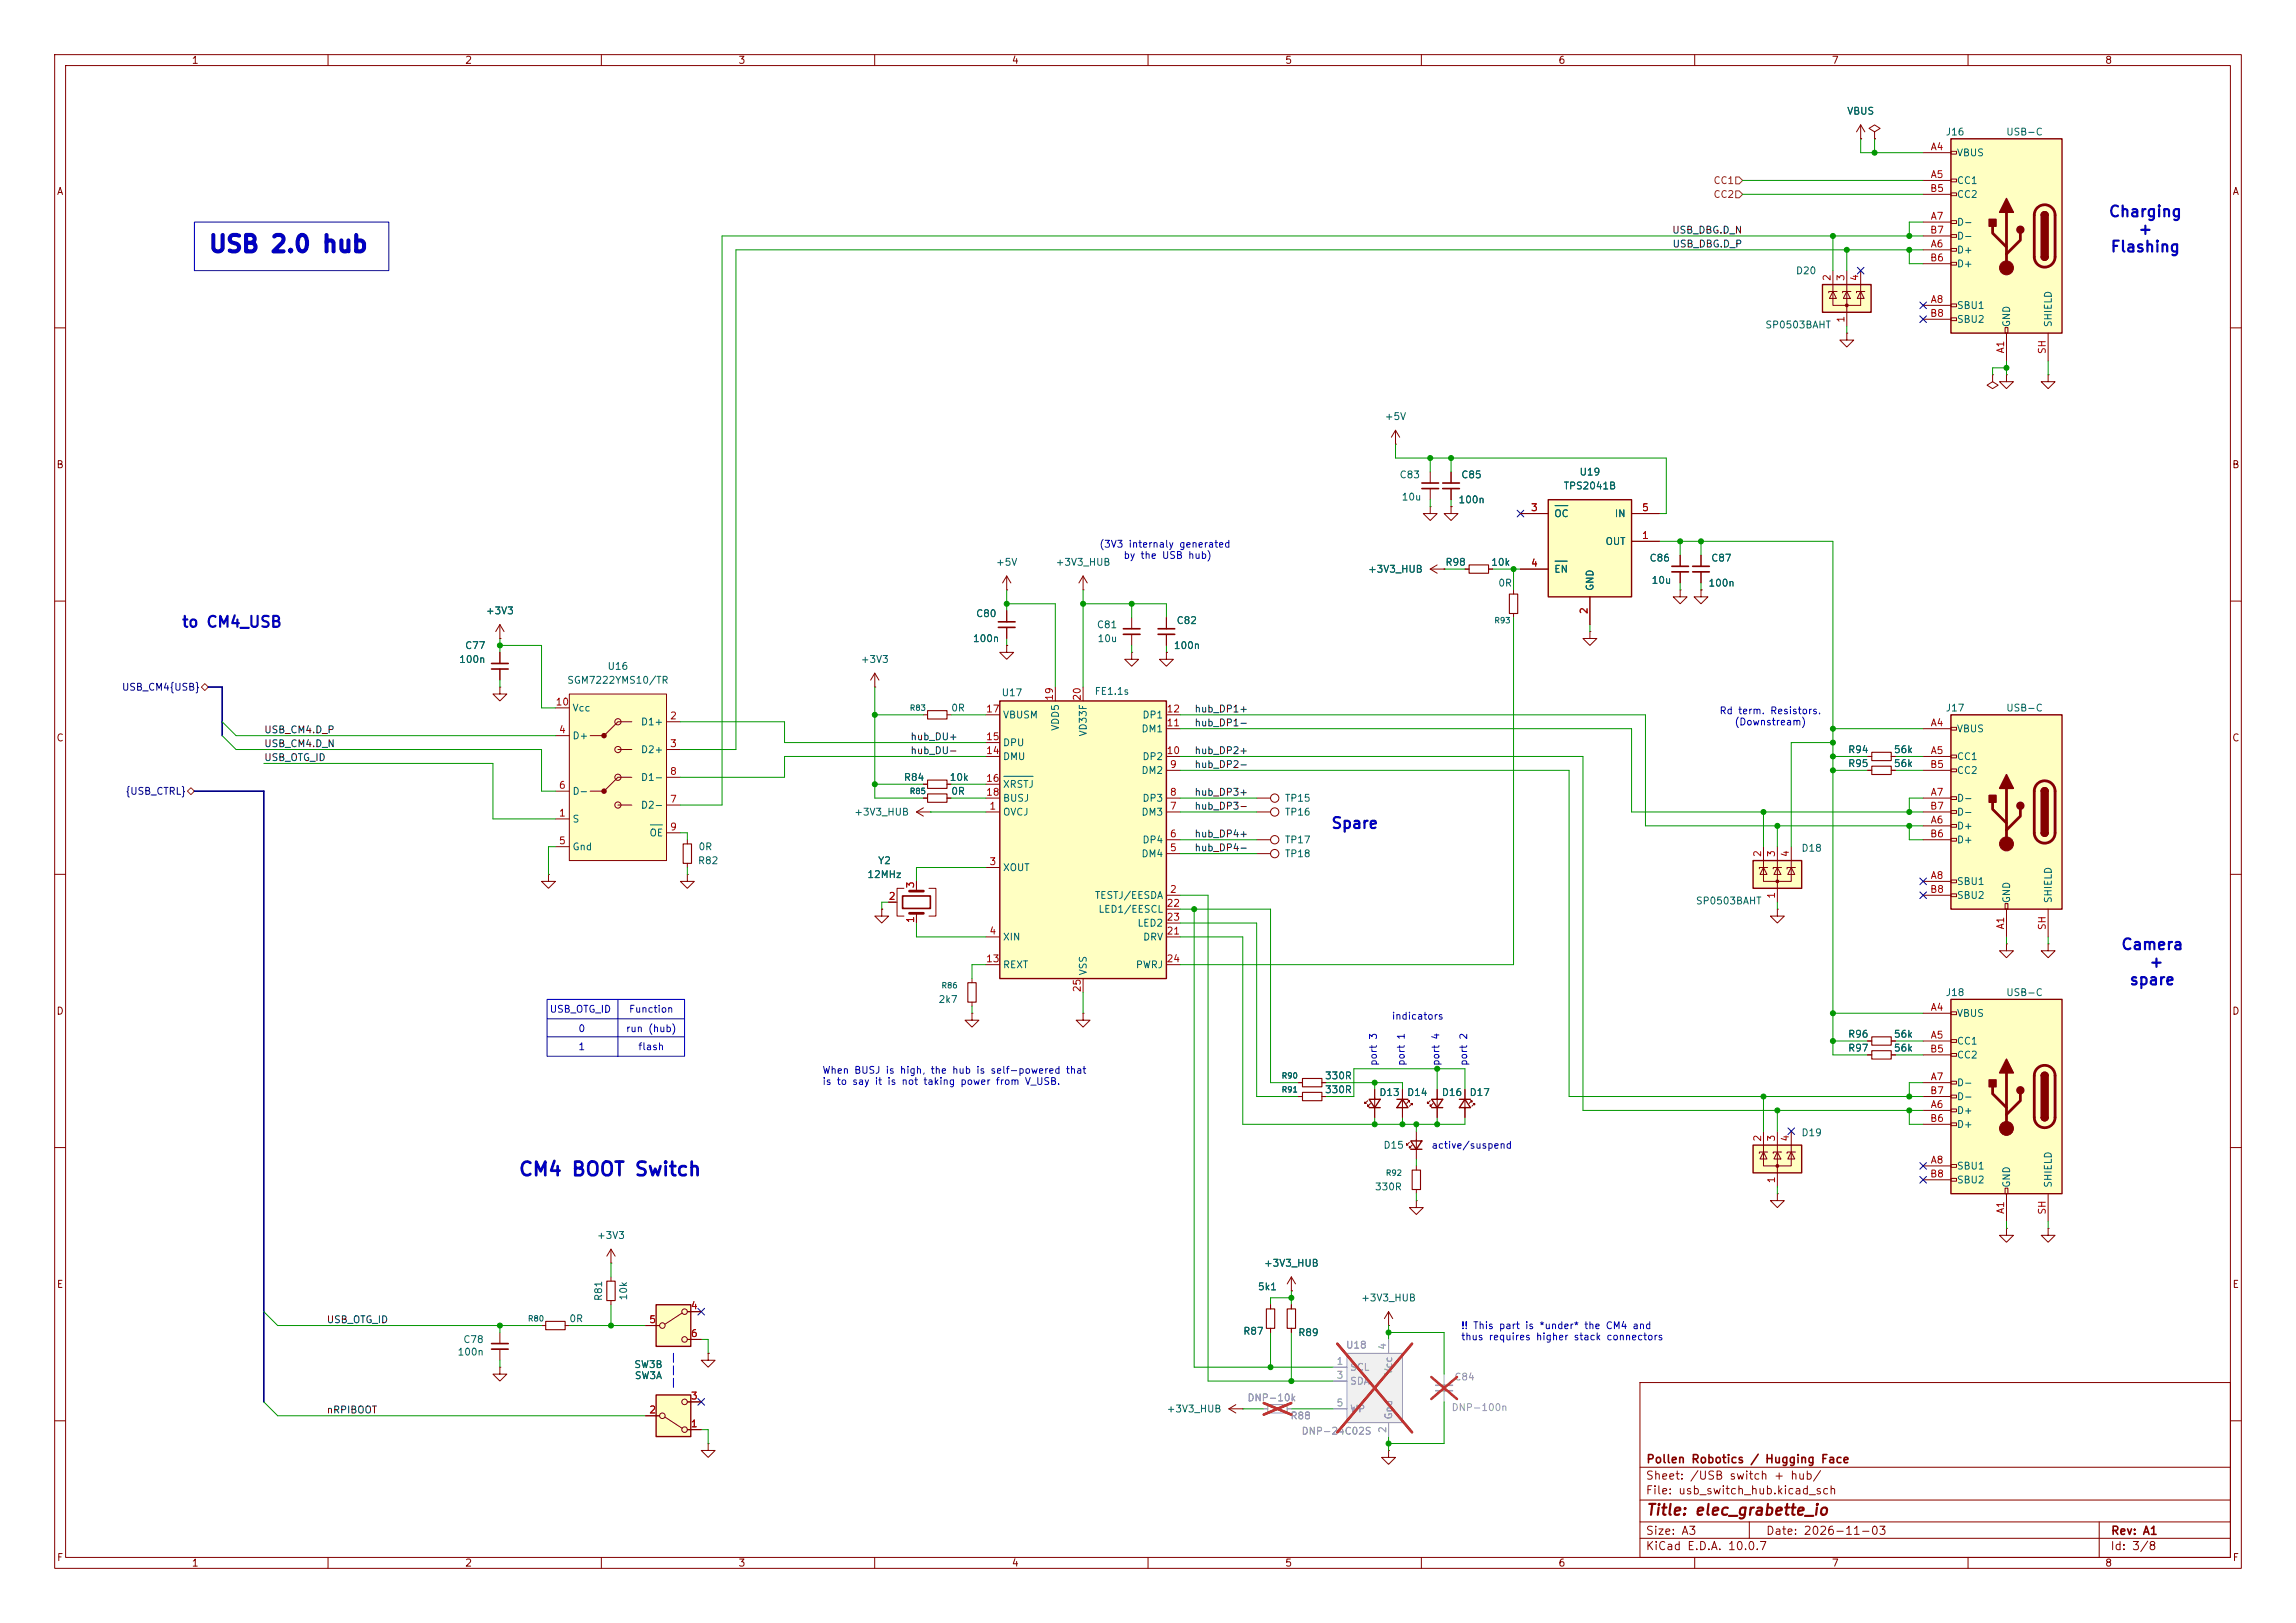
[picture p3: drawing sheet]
<svg xmlns="http://www.w3.org/2000/svg" width="420mm" height="297mm" viewBox="0 0 420 297" stroke-linecap="round" stroke-linejoin="round" font-family="sans-serif">
<defs><g id="words">
<text font-size="3" fill="#0000c2" x="38" y="46.9">USB 2.0 hub</text>
<text font-size="2.5" fill="#0000c2" x="94.7" y="215.8">CM4 BOOT Switch</text>
<g font-size="2" fill="#0000c2">
<text x="385.6" y="40.2">Charging</text>
<text x="385.9" y="46.6">Flashing</text>
<text x="391" y="43.4">+</text>
<text x="33.1" y="115.3">to CM4_USB</text>
<text x="243.4" y="152.1">Spare</text>
<text x="387.9" y="174.3">Camera</text>
<text x="393" y="177.5">+</text>
<text x="389.4" y="180.8">spare</text>
</g>
<text font-size="2" fill="#840000" x="301" y="277.8">Title: elec_grabette_io</text>
<g font-size="1.5" fill="#840000">
<text x="301" y="268.1">Pollen Robotics / Hugging Face</text>
<text x="300.9" y="273.8">File: usb_switch_hub.kicad_sch</text>
<text x="300.9" y="271.1">Sheet: /USB switch + hub/</text>
<text x="300.9" y="281.2">Size: A3</text>
<text x="322.9" y="281.2">Date: 2026-11-03</text>
<text x="386" y="281.2">Rev: A1</text>
<text x="300.9" y="284">KiCad E.D.A. 10.0.7</text>
<text x="385.9" y="284">Id: 3/8</text>
</g>
<g font-size="1.3" fill="#840000">
<text x="35" y="12">1</text>
<text x="85" y="12">2</text>
<text x="135" y="12">3</text>
<text x="185" y="12">4</text>
<text x="235" y="12">5</text>
<text x="285" y="12">6</text>
<text x="335" y="12">7</text>
<text x="385" y="12">8</text>
<text x="10.3" y="36">A</text>
<text x="408.3" y="36">A</text>
<text x="10.2" y="86">B</text>
<text x="408.2" y="86">B</text>
<text x="10.2" y="136">C</text>
<text x="408.2" y="136">C</text>
<text x="10.2" y="186">D</text>
<text x="408.2" y="186">D</text>
<text x="10.3" y="236">E</text>
<text x="408.3" y="236">E</text>
<text x="10.3" y="286">F</text>
<text x="35" y="287">1</text>
<text x="85" y="287">2</text>
<text x="135" y="287">3</text>
<text x="185" y="287">4</text>
<text x="235" y="287">5</text>
<text x="285" y="287">6</text>
<text x="335" y="287">7</text>
<text x="385" y="287">8</text>
<text x="408.3" y="286">F</text>
</g>
<g font-size="1.3" fill="#006464">
<text x="337.8" y="21.3">VBUS</text>
<text x="355.8" y="25.1">J16</text>
<text x="357.9" y="28.9">VBUS</text>
<text x="366.9" y="25.1">USB-C</text>
<text x="357.9" y="34">CC1</text>
<text x="357.9" y="41.6">D-</text>
<text x="357.9" y="36.5">CC2</text>
<text x="357.9" y="46.7">D+</text>
<text x="357.9" y="44.1">D-</text>
<text x="328.4" y="50.5">D20</text>
<text x="357.9" y="49.2">D+</text>
<text x="357.9" y="56.8">SBU1</text>
<text x="357.9" y="59.4">SBU2</text>
<text x="368" y="60" transform="rotate(-90 368 60)">GND</text>
<text x="375.6" y="60" transform="rotate(-90 375.6 60)">SHIELD</text>
<text x="322.8" y="60.4">SP0503BAHT</text>
<text x="253.2" y="77.2">+5V</text>
<text x="255.9" y="87.8">C83</text>
<text x="267.2" y="87.8">C85</text>
<text x="285.9" y="89.9">TPS2041B</text>
<text x="288.8" y="87.3">U19</text>
<text x="256.3" y="91.9">10u</text>
<text x="266.7" y="92.4">100n</text>
<text x="284.2" y="94.9">OC</text>
<text x="295.3" y="94.9">IN</text>
<text x="293.6" y="100">OUT</text>
<text x="182.1" y="103.8">+5V</text>
<text x="193" y="103.8">+3V3_HUB</text>
<text x="250.1" y="105.1">+3V3_HUB</text>
<text x="264.3" y="103.8">R98</text>
<text x="272.7" y="103.8">10k</text>
<text x="274" y="107.6">0R</text>
<text x="284.2" y="105.1">EN</text>
<text x="301.6" y="103.1">C86</text>
<text x="302" y="107.1">10u</text>
<text x="312.4" y="107.6">100n</text>
<text x="312.9" y="103.1">C87</text>
<text x="88.8" y="112.7">+3V3</text>
<text x="178.4" y="113.2">C80</text>
<text x="291.8" y="108.2" transform="rotate(-90 291.8 108.2)">GND</text>
<text x="85" y="119.1">C77</text>
<text x="177.9" y="117.8">100n</text>
<text x="200.5" y="115.3">C81</text>
<text x="200.7" y="117.8">10u</text>
<text x="214.6" y="119.1">100n</text>
<text x="215.1" y="114.5">C82</text>
<text x="83.9" y="121.6">100n</text>
<text x="103.7" y="125.4">SGM7222YMS10/TR</text>
<text x="111" y="122.9">U16</text>
<text x="157.4" y="121.6">+3V3</text>
<text x="104.6" y="130.5">Vcc</text>
<text x="173.9" y="130.5">0R</text>
<text x="183.1" y="127.7">U17</text>
<text x="183.4" y="131.8">VBUSM</text>
<text x="200.1" y="127.5">FE1.1s</text>
<text x="208.9" y="131.8">DP1</text>
<text x="355.8" y="130.5">J17</text>
<text x="366.9" y="130.5">USB-C</text>
<text x="104.6" y="135.6">D+</text>
<text x="117.1" y="133">D1+</text>
<text x="183.4" y="136.9">DPU</text>
<text x="194" y="133.8" transform="rotate(-90 194 133.8)">VDD5</text>
<text x="199.1" y="134.9" transform="rotate(-90 199.1 134.9)">VD33F</text>
<text x="208.7" y="134.3">DM1</text>
<text x="357.9" y="134.3">VBUS</text>
<text x="117.1" y="138.1">D2+</text>
<text x="117.1" y="143.2">D1-</text>
<text x="165.2" y="143.2">R84</text>
<text x="173.6" y="143.2">10k</text>
<text x="183.4" y="139.4">DMU</text>
<text x="208.7" y="141.9">DM2</text>
<text x="208.9" y="139.4">DP2</text>
<text x="338" y="138.1">R94</text>
<text x="338" y="140.7">R95</text>
<text x="346.3" y="138.1">56k</text>
<text x="346.3" y="140.7">56k</text>
<text x="357.9" y="139.4">CC1</text>
<text x="357.9" y="141.9">CC2</text>
<text x="104.6" y="145.7">D-</text>
<text x="117.1" y="148.3">D2-</text>
<text x="156.2" y="149.6">+3V3_HUB</text>
<text x="173.9" y="145.7">0R</text>
<text x="183.4" y="149.6">OVCJ</text>
<text x="183.4" y="144.5">XRSTJ</text>
<text x="183.4" y="147">BUSJ</text>
<text x="208.7" y="149.6">DM3</text>
<text x="208.9" y="147">DP3</text>
<text x="234.9" y="147">TP15</text>
<text x="234.9" y="149.6">TP16</text>
<text x="357.9" y="147">D-</text>
<text x="357.9" y="149.6">D-</text>
<text x="104.6" y="150.8">S</text>
<text x="104.6" y="155.9">Gnd</text>
<text x="118.7" y="153.4">OE</text>
<text x="127.7" y="155.9">0R</text>
<text x="208.9" y="154.6">DP4</text>
<text x="234.9" y="154.6">TP17</text>
<text x="357.9" y="152.1">D+</text>
<text x="357.9" y="154.6">D+</text>
<text x="127.6" y="158.4">R82</text>
<text x="158.6" y="161">12MHz</text>
<text x="160.5" y="158.4">Y2</text>
<text x="183.4" y="159.7">XOUT</text>
<text x="208.7" y="157.2">DM4</text>
<text x="234.9" y="157.2">TP18</text>
<text x="329.4" y="156.2">D18</text>
<text x="200.2" y="164.8">TESTJ/EESDA</text>
<text x="200.8" y="167.3">LED1/EESCL</text>
<text x="310.1" y="165.8">SP0503BAHT</text>
<text x="357.9" y="162.3">SBU1</text>
<text x="357.9" y="164.8">SBU2</text>
<text x="368" y="165.4" transform="rotate(-90 368 165.4)">GND</text>
<text x="375.6" y="165.4" transform="rotate(-90 375.6 165.4)">SHIELD</text>
<text x="183.4" y="172.4">XIN</text>
<text x="208" y="169.9">LED2</text>
<text x="209" y="172.4">DRV</text>
<text x="183.4" y="177.5">REXT</text>
<text x="199.1" y="178.6" transform="rotate(-90 199.1 178.6)">VSS</text>
<text x="207.7" y="177.5">PWRJ</text>
<text x="171.6" y="183.8">2k7</text>
<text x="355.8" y="182.6">J18</text>
<text x="366.9" y="182.6">USB-C</text>
<text x="338" y="190.2">R96</text>
<text x="346.3" y="190.2">56k</text>
<text x="357.9" y="186.4">VBUS</text>
<text x="357.9" y="191.5">CC1</text>
<text x="242.3" y="197.8">330R</text>
<text x="338" y="192.7">R97</text>
<text x="346.3" y="192.7">56k</text>
<text x="357.9" y="194">CC2</text>
<text x="242.3" y="200.4">330R</text>
<text x="252.2" y="200.9">D13</text>
<text x="257.3" y="200.9">D14</text>
<text x="263.6" y="200.9">D16</text>
<text x="268.7" y="200.9">D17</text>
<text x="357.9" y="199.1">D-</text>
<text x="357.9" y="201.6">D-</text>
<text x="329.4" y="208.2">D19</text>
<text x="357.9" y="204.2">D+</text>
<text x="357.9" y="206.7">D+</text>
<text x="253" y="210.5">D15</text>
<text x="357.9" y="214.3">SBU1</text>
<text x="251.4" y="218.1">330R</text>
<text x="357.9" y="216.9">SBU2</text>
<text x="368" y="217.5" transform="rotate(-90 368 217.5)">GND</text>
<text x="375.6" y="217.5" transform="rotate(-90 375.6 217.5)">SHIELD</text>
<text x="109.1" y="227">+3V3</text>
<text x="231.1" y="232.1">+3V3_HUB</text>
<text x="110.4" y="238.2" transform="rotate(-90 110.4 238.2)">R81</text>
<text x="115" y="238.1" transform="rotate(-90 115 238.1)">10k</text>
<text x="230" y="236.4">5k1</text>
<text x="248.9" y="238.5">+3V3_HUB</text>
<text x="104" y="242.3">0R</text>
<text x="227.3" y="244.5">R87</text>
<text x="237.4" y="244.8">R89</text>
<text x="83.6" y="248.4">100n</text>
<text x="84.6" y="246.1">C78</text>
<text x="115.9" y="250.6">SW3B</text>
<text x="116" y="252.7">SW3A</text>
<text x="213.3" y="258.8">+3V3_HUB</text>
</g>
<g font-size="1.3" fill="#a90000">
<text x="353.1" y="27.8">A4</text>
<text x="353" y="35.4">B5</text>
<text x="353.1" y="32.9">A5</text>
<text x="353.1" y="40.5">A7</text>
<text x="353" y="43">B7</text>
<text x="353.1" y="45.6">A6</text>
<text x="335.1" y="51.5" transform="rotate(-90 335.1 51.5)">2</text>
<text x="337.7" y="51.5" transform="rotate(-90 337.7 51.5)">3</text>
<text x="340.2" y="51.5" transform="rotate(-90 340.2 51.5)">4</text>
<text x="353" y="48.1">B6</text>
<text x="337.7" y="59.2" transform="rotate(-90 337.7 59.2)">1</text>
<text x="353" y="58.3">B8</text>
<text x="353.1" y="55.7">A8</text>
<text x="366.9" y="64.8" transform="rotate(-90 366.9 64.8)">A1</text>
<text x="374.5" y="64.9" transform="rotate(-90 374.5 64.9)">SH</text>
<text x="279.9" y="93.8">3</text>
<text x="300.3" y="93.8">5</text>
<text x="300.3" y="98.9">1</text>
<text x="279.9" y="104">4</text>
<text x="290.7" y="112.5" transform="rotate(-90 290.7 112.5)">2</text>
<text x="101.5" y="129.4">10</text>
<text x="122.5" y="131.9">2</text>
<text x="180.3" y="130.7">17</text>
<text x="192.9" y="128.3" transform="rotate(-90 192.9 128.3)">19</text>
<text x="198" y="128.3" transform="rotate(-90 198 128.3)">20</text>
<text x="213.3" y="130.7">12</text>
<text x="102.1" y="134.5">4</text>
<text x="122.5" y="137">3</text>
<text x="180.3" y="135.8">15</text>
<text x="213.3" y="133.2">11</text>
<text x="353.1" y="133.2">A4</text>
<text x="122.5" y="142.1">8</text>
<text x="180.3" y="138.3">14</text>
<text x="180.3" y="143.4">16</text>
<text x="213.3" y="138.3">10</text>
<text x="213.9" y="140.8">9</text>
<text x="353" y="140.8">B5</text>
<text x="353.1" y="138.3">A5</text>
<text x="102.1" y="149.7">1</text>
<text x="102.1" y="144.6">6</text>
<text x="122.5" y="147.2">7</text>
<text x="180.3" y="145.9">18</text>
<text x="180.9" y="148.5">1</text>
<text x="213.9" y="148.5">7</text>
<text x="213.9" y="145.9">8</text>
<text x="353" y="148.5">B7</text>
<text x="353.1" y="145.9">A7</text>
<text x="102.1" y="154.8">5</text>
<text x="122.5" y="152.3">9</text>
<text x="213.9" y="153.5">6</text>
<text x="353" y="153.5">B6</text>
<text x="353.1" y="151">A6</text>
<text x="180.9" y="158.6">3</text>
<text x="213.9" y="156.1">5</text>
<text x="322.4" y="156.9" transform="rotate(-90 322.4 156.9)">2</text>
<text x="325" y="156.9" transform="rotate(-90 325 156.9)">3</text>
<text x="327.5" y="156.9" transform="rotate(-90 327.5 156.9)">4</text>
<text x="353.1" y="161.2">A8</text>
<text x="162.5" y="165">2</text>
<text x="167.5" y="162.7" transform="rotate(-90 167.5 162.7)">3</text>
<text x="213.3" y="166.2">22</text>
<text x="213.9" y="163.7">2</text>
<text x="325" y="164.6" transform="rotate(-90 325 164.6)">1</text>
<text x="353" y="163.7">B8</text>
<text x="167.5" y="169" transform="rotate(-90 167.5 169)">1</text>
<text x="180.9" y="171.3">4</text>
<text x="213.3" y="171.3">21</text>
<text x="213.3" y="168.8">23</text>
<text x="366.9" y="170.2" transform="rotate(-90 366.9 170.2)">A1</text>
<text x="374.5" y="170.3" transform="rotate(-90 374.5 170.3)">SH</text>
<text x="180.3" y="176.4">13</text>
<text x="213.3" y="176.4">24</text>
<text x="198" y="181.7" transform="rotate(-90 198 181.7)">25</text>
<text x="353.1" y="185.3">A4</text>
<text x="353.1" y="190.4">A5</text>
<text x="353" y="192.9">B5</text>
<text x="353.1" y="198">A7</text>
<text x="353" y="200.5">B7</text>
<text x="353.1" y="203.1">A6</text>
<text x="322.4" y="209" transform="rotate(-90 322.4 209)">2</text>
<text x="325" y="209" transform="rotate(-90 325 209)">3</text>
<text x="327.5" y="209" transform="rotate(-90 327.5 209)">4</text>
<text x="353" y="205.6">B6</text>
<text x="353" y="215.8">B8</text>
<text x="353.1" y="213.2">A8</text>
<text x="325" y="216.6" transform="rotate(-90 325 216.6)">1</text>
<text x="366.9" y="222.3" transform="rotate(-90 366.9 222.3)">A1</text>
<text x="374.5" y="222.4" transform="rotate(-90 374.5 222.4)">SH</text>
<text x="126.3" y="239.9">4</text>
<text x="118.6" y="242.4">5</text>
<text x="126.3" y="245">6</text>
<text x="126.3" y="256.4">3</text>
<text x="118.6" y="258.9">2</text>
<text x="126.3" y="261.5">1</text>
</g>
<g font-size="1.3" fill="#725600">
<text x="313.3" y="34">CC1</text>
<text x="313.3" y="36.5">CC2</text>
</g>
<g font-size="1.3" fill="#0f0f0f">
<text x="305.8" y="43.1">USB_DBG.D_N</text>
<text x="305.8" y="45.6">USB_DBG.D_P</text>
<text x="218.4" y="130.7">hub_DP1+</text>
<text x="48.2" y="134.5">USB_CM4.D_P</text>
<text x="48.2" y="137">USB_CM4.D_N</text>
<text x="166.4" y="135.8">hub_DU+</text>
<text x="218.4" y="133.2">hub_DP1-</text>
<text x="48.2" y="139.6">USB_OTG_ID</text>
<text x="166.4" y="138.3">hub_DU-</text>
<text x="218.4" y="138.3">hub_DP2+</text>
<text x="218.4" y="140.8">hub_DP2-</text>
<text x="218.4" y="145.9">hub_DP3+</text>
<text x="218.4" y="148.5">hub_DP3-</text>
<text x="218.4" y="153.5">hub_DP4+</text>
<text x="218.4" y="156.1">hub_DP4-</text>
<text x="59.7" y="242.4">USB_OTG_ID</text>
<text x="59.7" y="259">nRPIBOOT</text>
</g>
<g font-size="1.3" fill="#0000c2">
<text x="201" y="100.5">(3V3 internaly generated</text>
<text x="205.4" y="102.6">by the USB hub)</text>
<text x="314.4" y="131">Rd term. Resistors.</text>
<text x="317.2" y="133.1">(Downstream)</text>
<text x="100.5" y="185.6">USB_OTG_ID</text>
<text x="114.9" y="185.6">Function</text>
<text x="105.7" y="189.2">0</text>
<text x="114.4" y="189.2">run (hub)</text>
<text x="254.5" y="186.9">indicators</text>
<text x="105.7" y="192.5">1</text>
<text x="116.6" y="192.5">flash</text>
<text x="150.3" y="196.8">When BUSJ is high, the hub is self-powered that</text>
<text x="252.2" y="195.1" transform="rotate(-90 252.2 195.1)">port 3</text>
<text x="257.2" y="195.1" transform="rotate(-90 257.2 195.1)">port 1</text>
<text x="263.6" y="195.1" transform="rotate(-90 263.6 195.1)">port 4</text>
<text x="268.7" y="195.1" transform="rotate(-90 268.7 195.1)">port 2</text>
<text x="150.3" y="198.8">is to say it is not taking power from V_USB.</text>
<text x="261.8" y="210.5">active/suspend</text>
<text x="267.2" y="243.5">!! This part is *under* the CM4 and</text>
<text x="267.2" y="245.6">thus requires higher stack connectors</text>
</g>
<g font-size="1.3" fill="#000084">
<text x="22.2" y="126.7">USB_CM4{USB}</text>
<text x="22.9" y="145.7">{USB_CTRL}</text>
</g>
<g font-size="1.3" fill="#aaa">
<text x="244.4" y="250.1">1</text>
<text x="253.9" y="247.1" transform="rotate(-90 253.9 247.1)">4</text>
<text x="244.4" y="252.6">3</text>
<text x="244.4" y="257.7">5</text>
<text x="253.9" y="262.4" transform="rotate(-90 253.9 262.4)">2</text>
</g>
<g font-size="1.3" fill="#989898">
<text x="246.1" y="247.1">U18</text>
<text x="246.9" y="251.2">SCL</text>
<text x="255" y="251.7" transform="rotate(-90 255 251.7)">Vcc</text>
<text x="228.1" y="256.7">DNP-10k</text>
<text x="246.9" y="253.7">SDA</text>
<text x="265.9" y="252.9">C84</text>
<text x="236" y="260">R88</text>
<text x="238" y="262.8">DNP-24C02S</text>
<text x="246.9" y="258.8">WP</text>
<text x="255" y="259.9" transform="rotate(-90 255 259.9)">Gnd</text>
<text x="265.4" y="258.5">DNP-100n</text>
</g>
<g font-size="1" fill="#006464">
<text x="273.3" y="114.3">R93</text>
<text x="166.3" y="130.3">R83</text>
<text x="166.3" y="145.5">R85</text>
<text x="172.1" y="181.1">R86</text>
<text x="234.3" y="197.6">R90</text>
<text x="234.3" y="200.2">R91</text>
<text x="253.4" y="215.4">R92</text>
<text x="96.5" y="242.1">R80</text>
</g>
</g></defs>
<g fill="none" stroke="#840000" stroke-width=".18">
<path d="M10 10h400v277h-400zM12 12h396v273h-396zM60 10v2M110 10v2M160 10v2M210 10v2M260 10v2M310 10v2M360 10v2M10 60h2M408 60h2M10 110h2"/>
<path d="M311.1 108v1.2h-1.2l1.2 1.3 1.3-1.3h-1.3M311.1 108h.1M408 110h2M10 160h2M408 160h2M161.3 166.4v1.2h1.3l-1.3 1.3-1.3-1.3h1.3M161.3 166.4h.1M162.6 165.1h1.5M165.4 162.6h-1.3v5h1.3M167.6 161.3v1.8M167.6 167.1v1.8M169.9 162.6h1.3v5h-1.3"/>
<path d="M10 210h2M408 210h2M111.8 231.1h.1M111.8 228.6l-.8 1.3M111.8 228.6l.7 1.3M111.8 228.6v2.5M111.8 233.7v.7M111.8 238v.8M99.1 242.6h.7M103.4 242.6h.7M300 253h108v32h-108zM10 260h2"/>
<path d="M300 278.5h108M300 274.5h108M300 268.5h108M320 278.5v3M384 278.5v6.5M408 260h2M60 285v2M110 285v2M160 285v2M210 285v2M260 285v2M300 281.5h108"/>
<path d="M310 285v2M360 285v2"/>
</g>
<path d="M111 234.4h1.5v3.6h-1.5zM99.8 241.8h3.6v1.5h-3.6z" fill="none" stroke="#840000" stroke-width=".2"/>
<path d="M166.4 167.1h2.5M166.4 163.1h2.5" fill="none" stroke="#840000" stroke-width=".51"/>
<path d="M165.1 164h5.1v2.2h-5.1z" fill="none" stroke="#840000" stroke-width=".3"/>
<path d="M231.9 257h3.6v1.6h-3.6z" fill="none" stroke="#a1a1a1" stroke-width=".2"/>
<path d="M231.1 257.8h.8M235.5 257.8h.7" fill="none" stroke="#a1a1a1" stroke-width=".18"/>
<path d="M231.2 256.8l5 2.1M236.2 256.8l-5 2.1" fill="none" stroke="#e12e31" stroke-width=".46"/>
<path d="M320.7 157.5h8.9v5.1h-8.9z" fill="#ffffc2"/>
<path d="M320.7 157.5h8.9v5.1h-8.9zM250.4 201.2h2.1l-1 1.5zM250.4 202.7h2.1M255.5 201.2h2.1M256.5 201.2l1.1 1.5h-2.1zM258.1 208.8h2l-1 1.5zM258.1 210.3h2M261.9 201.2h2l-1 1.5zM261.9 202.7h2M267 201.2h2M268 201.2l1 1.5h-2z" fill="none" stroke="#840000" stroke-width=".25"/>
<g fill="none" stroke="#840000" stroke-width=".18">
<path d="M290.8 115.6v1.2h-1.2l1.2 1.3 1.3-1.3h-1.3M290.8 115.6h.1M311.1 101.6v2M311.1 104.6v2.1M322.6 158.8v2.5h5.1v-2.5M322.6 158.8l.6 1.2h-1.3zM322.6 154.9v3.9M323.3 158.8h-1.5v.2M325.1 158.8l.7 1.2h-1.3zM325.1 154.9v10.2M325.9 158.8h-1.5v.2M327.7 158.8l.6 1.2h-1.3z"/>
<path d="M327.7 154.9v3.9M328.4 158.8h-1.5v.2M177.8 179.1v.7M325.1 166.4v1.2h1.3l-1.3 1.3-1.3-1.3h1.3M325.1 166.4h.1M177.8 185.4v1.3h1.3l-1.3 1.3-1.3-1.3h1.3M177.8 185.4h.1M177.8 183.4v.8M237.5 198.1h.8M241.8 198.1h.8M251.5 199.4v5.1M256.5 199.4v5.1"/>
<path d="M262.9 199.4v5.1M268 199.4v5.1M341.6 193h.8M345.9 193h.8M237.5 200.7h.8M241.8 200.7h.8M250.2 201.4l-.5 .5v-.2v.2h.2M250.7 201.9l-.5 .5v-.2v.2h.2M257.6 201.4h.2v.3v-.3l-.5 .5M257.8 209l-.5 .6v-.3v.3h.3M258.1 201.9h.2v.3v-.3l-.5 .5M258.3 209.6l-.5 .5v-.3v.3h.3"/>
<path d="M259.1 219.7v1.3h1.2l-1.2 1.2-1.3-1.2h1.3M259.1 219.7h.1M259.1 207v5.1M259.1 213.4v.7M259.1 217.7v.7M261.6 201.4l-.5 .5v-.2v.2h.3M262.1 201.9l-.5 .5v-.2v.2h.3M269 201.4h.2v.3v-.3l-.5 .5M269.5 201.9h.2v.3v-.3l-.5 .5M232.4 238.8v.7M236.2 236.2h.1M236.2 233.7v2.5"/>
<path d="M236.2 238.8v.7M236.2 233.7l-.7 1.2M236.2 233.7l.8 1.2M91.4 250.2v1.3h-1.2l1.2 1.2 1.3-1.2h-1.3M91.4 250.2h.1M129.5 247.6v1.3h-1.2l1.2 1.3 1.3-1.3h-1.3M129.5 247.6h.1M224.8 257.8l1.3 .8M224.8 257.8h2.5M226.1 257l-1.3 .8M227.3 257.8h.1M232.4 243.1v.7"/>
<path d="M236.2 243.1v.7"/>
</g>
<circle cx="325.1" cy="161.3" r=".25" fill="#840000" stroke="#840000" stroke-width=".18"/>
<path d="M177 179.8h1.6v3.6h-1.6zM238.3 199.9h3.5v1.5h-3.5zM238.3 197.4h3.5v1.5h-3.5zM342.4 192.3h3.5v1.5h-3.5zM258.3 214.1h1.5v3.6h-1.5zM231.6 239.5h1.6v3.6h-1.6zM235.5 239.5h1.5v3.6h-1.5z" fill="none" stroke="#840000" stroke-width=".2"/>
<path d="M309.6 104.6h3.1M309.6 103.6h3.1" fill="none" stroke="#840000" stroke-width=".3"/>
<path d="M262.6 254.5h3.1M262.6 253.5h3.1" fill="none" stroke="#a1a1a1" stroke-width=".3"/>
<path d="M264.2 251.5v2M264.2 254.5v2" fill="none" stroke="#a1a1a1" stroke-width=".18"/>
<path d="M261.8 252l4.7 4M266.5 252l-4.7 4" fill="none" stroke="#e12e31" stroke-width=".46"/>
<path d="M120 238.8h6.4v7.6h-6.4z" fill="#ffffc2"/>
<g fill="none" stroke="#840000" stroke-width=".18">
<path d="M340.4 25.4h.1M340.4 22.9l.7 1.2M340.4 22.9l-.8 1.2M340.4 22.9v2.5M342.9 24.1l-1-.6 1-.6 1 .6-1 .6v1.3M342.9 25.4h.1M341.6 190.5h.8M345.9 190.5h.8M118.1 242.6h2.5M124.8 240.3l-3.1 2M125.7 240h2.6M125.7 245.1h2.6"/>
<path d="M129.5 264.2v1.2h-1.2l1.2 1.3 1.3-1.3h-1.3M129.5 264.2h.1"/>
<circle cx="121.2" cy="242.6" r=".51"/>
<circle cx="125.2" cy="240" r=".51"/>
<circle cx="125.2" cy="245.1" r=".51"/>
</g>
<path d="M120 238.8h6.4v7.6h-6.4z" fill="none" stroke="#840000" stroke-width=".25"/>
<path d="M342.4 189.7h3.5v1.6h-3.5z" fill="none" stroke="#840000" stroke-width=".2"/>
<path d="M120 255.3h6.4v7.6h-6.4z" fill="#ffffc2"/>
<g fill="none" stroke="#840000" stroke-width=".18">
<path d="M91.4 125.7v1.3h1.3l-1.3 1.3-1.2-1.3h1.2M91.4 125.7h.1M367 224.8v1.3h-1.2l1.2 1.2 1.3-1.2h-1.3M367 224.8h.1M118.1 259.1h2.5M121.7 259.3l3.1 2.1M125.7 256.5h2.6M125.7 261.6h2.6"/>
<circle cx="121.2" cy="259.1" r=".51"/>
<circle cx="125.2" cy="256.5" r=".51"/>
<circle cx="125.2" cy="261.6" r=".51"/>
</g>
<path d="M120 255.3h6.4v7.6h-6.4z" fill="none" stroke="#840000" stroke-width=".25"/>
<path d="M356.9 182.9h20.3v35.5h-20.3z" fill="#ffffc2"/>
<g fill="none" stroke="#840000" stroke-width=".18">
<path d="M198.1 185.4v1.3h1.3l-1.3 1.3-1.3-1.3h1.3M198.1 185.4h.1M351.8 185.4h5.1M351.8 190.5h5.1M351.8 198.1h5.1M351.8 193h5.1M356.9 185.2h1v.5h-1zM356.9 190.2h1v.6h-1zM356.9 192.8h1v.5h-1zM356.9 197.9h1v.5h-1zM325.1 218.4v1.3h1.3l-1.3 1.3-1.3-1.3h1.3M325.1 218.4h.1"/>
<path d="M351.8 203.2h5.1M351.8 213.4h5.1M351.8 205.7h5.1M351.8 200.7h5.1M351.8 215.9h5.1M356.9 200.4h1v.5h-1zM356.9 202.9h1v.6h-1zM356.9 205.5h1v.5h-1zM356.9 213.1h1v.5h-1zM356.9 215.6h1v.6h-1zM366.8 217.4h.5v1h-.5zM367 218.4v5.1"/>
<path d="M374.6 218.4v5.1M374.6 224.8v1.3h-1.2l1.2 1.2 1.3-1.2h-1.3M374.6 224.8h.1M91.4 243.8v2.1M91.4 246.9v2"/>
</g>
<path d="M356.9 182.9h20.3v35.5h-20.3zM373.4 196.9a.64 .64 0 0 1 .6-.7 .64 .64 0 0 1 .6 .7M373.4 204.5a.64 .64 0 0 0 .6 .6 .64 .64 0 0 0 .6-.6" fill="none" stroke="#840000" stroke-width=".25"/>
<path d="M364.5 198.9v1.3l2.5 2.5M367 196.3v10.2M372.7 195.5a1.91 1.91 0 0 1 2-.4 1.91 1.91 0 0 1 1.2 1.8v7.6a1.91 1.91 0 0 1-1.9 1.9 1.91 1.91 0 0 1-1.9-1.9v-7.8l.2-.6zM369.6 200.2v1.2l-2.6 2.6" fill="none" stroke="#840000" stroke-width=".51"/>
<g fill="#840000" stroke="#840000" stroke-width=".25">
<path d="M373.4 196.9h1.2v7.6h-1.2z"/>
<path d="M373.6 196.4a.64 .64 0 0 1 .7-.1 .64 .64 0 0 1 .3 .6h-1.2z"/>
<path d="M373.4 204.5h1.2a.64 .64 0 0 1-.6 .6 .64 .64 0 0 1-.6-.6z"/>
<path d="M367 193.8l1.3 2.5h-2.5z"/>
<path d="M363.9 197.6h1.2v1.3h-1.2z"/>
<circle cx="369.6" cy="199.5" r=".63"/>
</g>
<circle cx="367" cy="206.5" r="1.27" fill="#840000" stroke="#840000" stroke-width=".18"/>
<path d="M89.9 246.9h3.1M89.9 245.9h3.1" fill="none" stroke="#840000" stroke-width=".3"/>
<path d="M320.7 209.6h8.9v5h-8.9z" fill="#ffffc2"/>
<path d="M320.7 209.6h8.9v5h-8.9z" fill="none" stroke="#840000" stroke-width=".25"/>
<g fill="none" stroke="#840000" stroke-width=".18">
<path d="M167.6 148.6l1.3 .8M167.6 148.6h2.6M168.9 146.1h.8M168.9 147.8l-1.3 .8M170.2 148.6h.1M173.2 146.1h.8M229.9 156.2h2.5M229.9 153.7h2.5M322.6 210.8v2.6h5.1v-2.6M322.6 210.8l.6 1.3h-1.3zM322.6 207v3.8M323.3 210.8h-1.5v.3"/>
<path d="M325.1 210.8l.7 1.3h-1.3zM325.1 207v10.2M325.9 210.8h-1.5v.3M327.7 210.8l.6 1.3h-1.3zM327.7 207v3.8M328.4 210.8h-1.5v.3M254 242.6h.1M254 240l-.8 1.3M254 240l.8 1.3M254 240v2.6"/>
<circle cx="233.2" cy="153.7" r=".76"/>
<circle cx="233.2" cy="156.2" r=".76"/>
</g>
<circle cx="325.1" cy="213.4" r=".25" fill="#840000" stroke="#840000" stroke-width=".18"/>
<path d="M169.7 145.3h3.5v1.5h-3.5z" fill="none" stroke="#840000" stroke-width=".2"/>
<path d="M283.2 91.4h15.2v17.8h-15.2z" fill="#ffffc2"/>
<path d="M283.2 91.4h15.2v17.8h-15.2z" fill="none" stroke="#840000" stroke-width=".25"/>
<path d="M278.1 94h5.1M298.4 99.1h5.1M298.4 94h5.1M278.1 104.1h5.1M290.8 109.2v5.1" fill="none" stroke="#840000" stroke-width=".18"/>
<path d="M284.5 92.5h2.3M284.5 102.7h2.2" fill="none" stroke="#006464" stroke-width=".18"/>
<path d="M246.4 247.6h10.1v12.7h-10.1z" fill="#f0f0f0"/>
<path d="M243.8 250.2h2.6M243.8 252.7h2.6M243.8 257.8h2.6M246.4 247.6h10.1v12.7h-10.1zM254 245.1v2.5M254 260.3v2.6" fill="none" stroke="#a1a1a1" stroke-width=".18"/>
<path d="M244.6 245.9l13.7 16.2M258.3 245.9l-13.7 16.2" fill="none" stroke="#e12e31" stroke-width=".46"/>
<path d="M276.1 108.7h1.5v3.6h-1.5z" fill="none" stroke="#840000" stroke-width=".2"/>
<path d="M276.9 108v.7M276.9 112.3v.7M254 265.4v1.3h1.3l-1.3 1.3-1.3-1.3h1.3M254 265.4h.1" fill="none" stroke="#840000" stroke-width=".18"/>
<path d="M356.9 25.4h20.3v35.6h-20.3z" fill="#ffffc2"/>
<g fill="none" stroke="#840000" stroke-width=".18">
<path d="M351.8 27.9h5.1M351.8 33h5.1M351.8 35.6h5.1M356.9 27.7h1v.5h-1zM356.9 32.8h1v.5h-1zM356.9 35.3h1v.5h-1zM351.8 45.7h5.1M351.8 40.6h5.1M351.8 55.9h5.1M351.8 48.3h5.1M351.8 43.2h5.1M351.8 58.4h5.1"/>
<path d="M356.9 40.4h1v.5h-1zM356.9 42.9h1v.5h-1zM356.9 45.5h1v.5h-1zM356.9 48h1v.5h-1zM356.9 55.6h1v.5h-1zM356.9 58.2h1v.5h-1zM366.8 59.9h.5v1.1h-.5zM367 68.6v1.3h-1.2l1.2 1.2 1.3-1.2h-1.3M367 68.6h.1M367 61v5M374.6 68.6v1.3h-1.2l1.2 1.2 1.3-1.2h-1.3M374.6 68.6h.1"/>
<path d="M374.6 61v5M261.6 92.7v1.3h-1.3l1.3 1.3 1.3-1.3h-1.3M261.6 92.7h.1M265.4 86.4v2M265.4 89.4v2M184.1 108h.1M184.1 105.4l-.7 1.3M184.1 105.4l.8 1.3M184.1 105.4v2.6M198.1 108h.1M198.1 105.4l-.7 1.3M198.1 105.4l.8 1.3"/>
<path d="M198.1 105.4v2.6M207 119.4v1.3h1.3l-1.3 1.2-1.3-1.2h1.3M207 119.4h.1M207 113v2.1M207 116.1v2M213.4 119.4v1.3h-1.3l1.3 1.2 1.2-1.2h-1.2M213.4 119.4h.1M213.4 113v2.1M213.4 116.1v2M268 104.1h.7M272.3 104.1h.7M341.6 138.4h.8"/>
<path d="M345.9 138.4h.8M229.9 146.1h2.5M341.6 141h.8M345.9 141h.8M367 172.7v1.3h-1.2l1.2 1.3 1.3-1.3h-1.3M367 172.7h.1"/>
<circle cx="233.2" cy="146" r=".76"/>
</g>
<path d="M356.9 25.4h20.3v35.6h-20.3zM373.4 39.4a.64 .64 0 0 1 .6-.7 .64 .64 0 0 1 .6 .7M373.4 47a.64 .64 0 0 0 .6 .6 .64 .64 0 0 0 .6-.6" fill="none" stroke="#840000" stroke-width=".25"/>
<path d="M367 38.9v10.1M372.7 38a1.91 1.91 0 0 1 2-.4 1.91 1.91 0 0 1 1.2 1.8v7.6a1.91 1.91 0 0 1-1.9 1.9 1.91 1.91 0 0 1-1.9-1.9v-7.8l.2-.6zM364.5 41.4v1.3l2.5 2.5M369.6 42.7v1.2l-2.6 2.6" fill="none" stroke="#840000" stroke-width=".51"/>
<g fill="#840000" stroke="#840000" stroke-width=".25">
<path d="M373.4 39.4h1.2v7.6h-1.2z"/>
<path d="M373.6 38.9a.64 .64 0 0 1 .7-.1 .64 .64 0 0 1 .3 .6h-1.2z"/>
<path d="M373.4 47h1.2a.64 .64 0 0 1-.6 .6 .64 .64 0 0 1-.6-.6z"/>
<path d="M367 36.3l1.3 2.6h-2.5z"/>
<path d="M363.9 40.1h1.2v1.3h-1.2z"/>
<circle cx="369.6" cy="42" r=".63"/>
</g>
<circle cx="367" cy="49" r="1.27" fill="#840000" stroke="#840000" stroke-width=".18"/>
<path d="M263.9 89.4h3.1M263.9 88.4h3.1M205.5 115.1h3M205.5 116.1h3M211.8 115.1h3.1M211.8 116.1h3.1" fill="none" stroke="#840000" stroke-width=".3"/>
<path d="M268.7 103.4h3.6v1.5h-3.6zM342.4 137.7h3.5v1.5h-3.5zM342.4 140.2h3.5v1.5h-3.5z" fill="none" stroke="#840000" stroke-width=".2"/>
<path d="M356.9 130.8h20.3v35.6h-20.3z" fill="#ffffc2"/>
<g fill="none" stroke="#840000" stroke-width=".18">
<path d="M364.5 68.6v1.3l-1 .6 1 .6 1-.6-1-.6M364.5 68.6h.1M265.4 92.7v1.3h-1.2l1.2 1.3 1.3-1.3h-1.3M265.4 92.7h.1M91.4 116.8h.1M91.4 114.3l-.7 1.3M91.4 114.3l.8 1.3M91.4 114.3v2.5M91.4 119.4v2M184.1 118.1v1.3h1.3l-1.3 1.3-1.2-1.3h1.2M184.1 118.1h.1M184.1 111.8v2"/>
<path d="M184.1 114.8v2M261.6 104.1l1.3 .8M261.6 104.1h2.6M262.9 103.4l-1.3 .7M264.2 104.1h.1M91.4 122.4v2.1M160 125.7h.1M160 123.2l-.7 1.3M160 123.2l.8 1.3M160 123.2v2.5M351.8 133.4h5.1M351.8 138.4h5.1"/>
<path d="M356.9 133.1h1v.5h-1zM356.9 138.2h1v.5h-1zM351.8 151.1h5.1M351.8 146.1h5.1M351.8 141h5.1M351.8 153.7h5.1M351.8 148.6h5.1M356.9 140.7h1v.5h-1zM356.9 145.8h1v.5h-1zM356.9 148.3h1v.5h-1zM356.9 150.9h1v.5h-1zM356.9 153.4h1v.5h-1z"/>
<path d="M351.8 161.3h5.1M351.8 163.8h5.1M356.9 161h1v.5h-1zM356.9 163.6h1v.5h-1zM366.8 165.4h.5v1h-.5zM367 166.4v5.1M374.6 166.4v5.1"/>
</g>
<path d="M356.9 130.8h20.3v35.6h-20.3zM373.4 144.8a.64 .64 0 0 1 .6-.7 .64 .64 0 0 1 .6 .7M373.4 152.4a.64 .64 0 0 0 .6 .6 .64 .64 0 0 0 .6-.6" fill="none" stroke="#840000" stroke-width=".25"/>
<path d="M364.5 146.8v1.3l2.5 2.5M367 144.3v10.1M369.6 148.1v1.3l-2.6 2.5M372.7 143.4a1.91 1.91 0 0 1 2-.4 1.91 1.91 0 0 1 1.2 1.8v7.6a1.91 1.91 0 0 1-1.9 1.9 1.91 1.91 0 0 1-1.9-1.9v-7.8l.2-.6z" fill="none" stroke="#840000" stroke-width=".51"/>
<g fill="#840000" stroke="#840000" stroke-width=".25">
<path d="M373.4 144.8h1.2v7.6h-1.2z"/>
<path d="M373.6 144.3a.64 .64 0 0 1 .7-.1 .64 .64 0 0 1 .3 .6h-1.2z"/>
<path d="M373.4 152.4h1.2a.64 .64 0 0 1-.6 .6 .64 .64 0 0 1-.6-.6z"/>
<path d="M367 141.7l1.3 2.6h-2.5z"/>
<path d="M363.9 145.5h1.2v1.3h-1.2z"/>
<circle cx="369.6" cy="147.4" r=".63"/>
</g>
<circle cx="367" cy="154.4" r="1.27" fill="#840000" stroke="#840000" stroke-width=".18"/>
<path d="M182.6 114.8h3.1M182.6 113.8h3.1M89.9 121.4h3.1M89.9 122.4h3.1" fill="none" stroke="#840000" stroke-width=".3"/>
<path d="M333.4 52.1h8.9v5.1h-8.9z" fill="#ffffc2"/>
<path d="M333.4 52.1h8.9v5.1h-8.9z" fill="none" stroke="#840000" stroke-width=".25"/>
<g fill="none" stroke="#840000" stroke-width=".18">
<path d="M335.3 53.3v2.6h5.1v-2.6M335.3 53.3l.6 1.3h-1.3zM335.3 49.5v3.8M336 53.3h-1.5v.3M337.8 53.3l.7 1.3h-1.3zM337.8 49.5v10.2M338.6 53.3h-1.5v.3M340.4 53.3l.6 1.3h-1.3zM340.4 49.5v3.8M341.1 53.3h-1.5v.3M168.9 143.5h.8M173.2 143.5h.8"/>
<path d="M229.9 148.6h2.5M100.3 160v1.3h1.3l-1.3 1.3-1.2-1.3h1.2M100.3 160h.1"/>
<circle cx="233.2" cy="148.6" r=".76"/>
</g>
<circle cx="337.8" cy="55.9" r=".25" fill="#840000" stroke="#840000" stroke-width=".18"/>
<path d="M169.7 142.7h3.5v1.6h-3.5z" fill="none" stroke="#840000" stroke-width=".2"/>
<path d="M182.9 128.3h30.5v50.8h-30.5z" fill="#ffffc2"/>
<path d="M182.9 128.3h30.5v50.8h-30.5z" fill="none" stroke="#840000" stroke-width=".25"/>
<g fill="none" stroke="#840000" stroke-width=".18">
<path d="M307.3 108v1.2h-1.2l1.2 1.3 1.3-1.3h-1.3M307.3 108h.1M307.3 101.6v2M307.3 104.6v2.1M168.9 130.8h.8M173.2 130.8h.8M180.3 138.4h2.6M180.3 130.8h2.6M180.3 135.9h2.6M193 125.7v2.6M198.1 125.7v2.6M213.4 138.4h2.5"/>
<path d="M213.4 133.4h2.5M213.4 130.8h2.5M125.7 153.7v.7M125.7 158v.8M180.3 148.6h2.6M180.3 158.8h2.6M180.3 146.1h2.6M180.3 143.5h2.6M213.4 148.6h2.5M213.4 156.2h2.5M213.4 153.7h2.5M213.4 146.1h2.5"/>
<path d="M213.4 141h2.5M180.3 171.5h2.6M180.3 176.5h2.6M198.1 179.1v2.5M213.4 163.8h2.5M213.4 171.5h2.5M213.4 176.5h2.5M213.4 166.4h2.5M213.4 168.9h2.5"/>
</g>
<path d="M183.6 142.1h5.4" fill="none" stroke="#006464" stroke-width=".18"/>
<path d="M169.7 130h3.5v1.6h-3.5zM125 154.4h1.5v3.6h-1.5z" fill="none" stroke="#840000" stroke-width=".2"/>
<path d="M305.8 103.6h3.1M305.8 104.6h3.1" fill="none" stroke="#840000" stroke-width=".3"/>
<path d="M104.1 127h17.8v30.5h-17.8z" fill="#ffffc2"/>
<g fill="none" stroke="#840000" stroke-width=".18">
<path d="M340.4 25.4h.1M342.9 25.4h.1M255.3 78.7l-.8 1.3M255.3 78.7l.7 1.3M255.3 78.7v2.6M337.8 61v1.2h1.3l-1.3 1.3-1.3-1.3h1.3M337.8 61h.1M255.3 81.3h.1M261.6 86.4v2M261.6 89.4v2M265.4 92.7h.1M265.4 86.4v2"/>
<path d="M265.4 89.4v2M278.1 94h5.1M298.4 99.1h5.1M298.4 94h5.1M91.4 116.8h.1M91.4 119.4v2M184.1 118.1h.1M184.1 111.8v2M184.1 114.8v2M213.4 119.4h.1M213.4 113v2.1M213.4 116.1v2"/>
<path d="M264.2 104.1h.1M268 104.1h.7M272.3 104.1h.7M278.1 104.1h5.1M290.8 109.2v5.1M307.3 101.6v2M307.3 104.6v2.1M311.1 108h.1M311.1 101.6v2M311.1 104.6v2.1M91.4 122.4v2.1M101.6 134.6h2.5"/>
<path d="M101.6 129.5h2.5M104.1 127h17.8v30.5h-17.8zM113 137.2h2.6M115.6 132.1h-2.6l-2.5 2.5h-2.6M121.9 137.2h2.6M121.9 132.1h2.6M341.6 138.4h.8M345.9 138.4h.8M101.6 149.9h2.5M101.6 154.9h2.5M101.6 144.8h2.5M113 147.3h2.6"/>
<path d="M115.6 142.2h-2.6l-2.5 2.6h-2.6M121.9 147.3h2.6M121.9 142.2h2.6M121.9 152.4h2.6M168.9 146.1h.8M168.9 143.5h.8M173.2 146.1h.8M173.2 143.5h.8M341.6 141h.8M345.9 141h.8M125.7 160v1.3h1.3l-1.3 1.3-1.2-1.3h1.2M125.7 160h.1"/>
<path d="M161.3 166.4h.1M162.6 165.1h1.2M167.6 161.3v1.3M167.6 167.6v1.3M374.6 172.7v1.3h-1.2l1.2 1.3 1.3-1.3h-1.3M374.6 172.7h.1M237.5 198.1h.8M241.8 198.1h.8M251.5 199.4v1.8M256.5 199.4v1.8M262.9 199.4v1.8M268 199.4v1.8"/>
<path d="M341.6 190.5h.8M341.6 193h.8M345.9 190.5h.8M345.9 193h.8M237.5 200.7h.8M241.8 200.7h.8M251.5 202.7v1.8M256.5 202.7v1.8M262.9 202.7v1.8M268 202.7v1.8M232.4 238.8v.7M236.2 236.2h.1"/>
<path d="M236.2 238.8v.7M118.1 242.6h2.5M118.1 259.1h2.5M125.7 240h2.6M125.7 245.1h2.6M125.7 256.5h2.6M129.5 247.6h.1M232.4 243.1v.7M236.2 243.1v.7M125.7 261.6h2.6"/>
<circle cx="113" cy="137.2" r=".57"/>
<circle cx="113" cy="132.1" r=".57"/>
<circle cx="113" cy="142.2" r=".57"/>
<circle cx="113" cy="147.3" r=".57"/>
</g>
<g fill="none" stroke="#840000" stroke-width=".5">
<circle cx="110.5" cy="134.6" r=".25"/>
<circle cx="110.5" cy="144.8" r=".25"/>
</g>
<path d="M284.5 92.5h2.3M284.5 102.7h2.2M119 151h2.2" fill="none" stroke="#006464" stroke-width=".18"/>
<path d="M260.1 88.4h3M260.1 89.4h3" fill="none" stroke="#840000" stroke-width=".3"/>
<path d="M317.5 34.9h.6l.7 .7-.7 .6h-.6zM317.5 32.4h.6l.7 .6-.7 .7h-.6zM36.8 125.7l.7-.6 .6 .6-.6 .7zM34.9 144.1l.7 .7-.7 .6-.6-.6z" fill="none" stroke="#725600" stroke-width=".18"/>
<path d="M123.2 247.6v6.4" fill="none" stroke="#0000c2" stroke-width=".18" stroke-dasharray="1.7 .6"/>
<path d="M35.6 40.6h35.5v8.9h-35.5zM100.1 182.9h25.1v10.4h-25.1zM100.1 186.4h25.1M100.1 189.7h25.1M113 182.9v10.4" fill="none" stroke="#0000c2" stroke-width=".18"/>
<path d="M38.1 125.7h2.5v8.9M35.6 144.8h12.7v111.7" fill="none" stroke="#000084" stroke-width=".3"/>
<g fill="none" stroke="#009600" stroke-width=".18">
<path d="M318.8 33h33M318.8 35.6h33M340.4 25.4v2.5h11.4M342.9 25.4v2.5M335.3 43.2v6.3M337.8 45.7v3.8M337.8 59.7v1.3M349.2 45.7v2.6h2.6M351.8 40.6h-2.6v2.6M351.8 45.7h-217.2v91.5h-10.1M351.8 43.2h-219.7v104.1h-7.6M367 66v2.6"/>
<path d="M367 67.3h-2.5v1.3M374.6 66v2.6M255.3 81.3v2.5h49.5v10.2h-1.3M261.6 83.8v2.6M261.6 91.4v1.3M265.4 83.8v2.6M265.4 91.4v1.3M303.5 99.1h31.8v93.9h6.3M307.3 99.1v2.5M311.1 99.1v2.5M91.4 116.8v2.6M91.4 118.1h7.7v11.4h2.5"/>
<path d="M184.1 110.5h8.9v15.2M184.1 108v3.8M184.1 116.8v1.3M198.1 110.5h15.3v2.5M198.1 108v17.7M207 110.5v2.5M207 118.1v1.3M213.4 118.1v1.3M264.2 104.1h3.8M273 104.1h5.1M276.9 104.1v3.9M276.9 113v63.5h-61"/>
<path d="M290.8 114.3v1.3M307.3 106.7v1.3M311.1 106.7v1.3M40.6 134.6l2.6 2.6h55.9v7.6h2.5M40.6 132.1l2.6 2.5h58.4M48.3 139.7h41.9v10.2h11.4M91.4 124.5v1.2M124.5 132.1h19v3.8h36.8M160 125.7v20.4h8.9M160 130.8h8.9M174 130.8h6.3M180.3 138.4h-36.8v3.8h-19"/>
<path d="M215.9 133.4h82.5v15.2h53.4M215.9 130.8h85.1v20.3h50.8M215.9 138.4h73.7v64.8h62.2M335.3 133.4h16.5M335.3 138.4h6.3M335.3 135.9h-7.6v19M346.7 138.4h5.1M101.6 154.9h-1.3v5.1M124.5 152.4h1.2v1.3M125.7 158.8v1.2M160 143.5h8.9M170.2 148.6h10.1"/>
<path d="M174 146.1h6.3M174 143.5h6.3M180.3 158.8h-12.7v2.5M215.9 141h71.1v59.7h64.8M215.9 148.6h14M215.9 146.1h14M215.9 156.2h14M215.9 153.7h14M322.6 148.6v6.3M325.1 151.1v3.8M335.3 141h6.3M346.7 141h5.1"/>
<path d="M349.2 151.1v2.6h2.6M351.8 146.1h-2.6v2.5M162.6 165.1h-1.3v1.3M167.6 168.9v2.6h12.7M180.3 176.5h-2.5v2.6M215.9 171.5h11.4v34.2h40.7v-1.2M215.9 166.4h16.5v31.7h5.1M215.9 168.9h14v31.8h7.6M215.9 163.8h5.1v88.9h22.8M218.4 166.4v83.8h25.4M325.1 165.1v1.3M367 171.5v1.2"/>
<path d="M374.6 171.5v1.2M177.8 184.2v1.2M198.1 181.6v3.8M242.6 198.1h13.9v1.3M251.5 198.1v1.3M262.9 195.6v3.8M268 199.4v-3.8h-20.4v5.1h-5M335.3 190.5h6.3M335.3 185.4h16.5M346.7 190.5h5.1M346.7 193h5.1M351.8 198.1h-2.6v2.6"/>
<path d="M251.5 204.5v1.2M256.5 204.5v1.2M259.1 205.7v1.3M259.1 212.1v1.3M259.1 218.4v1.3M262.9 204.5v1.2M322.6 200.7v6.3M325.1 203.2v3.8M325.1 217.2v1.2M349.2 203.2v2.5h2.6M111.8 231.1v2.6M111.8 238.8v3.8"/>
<path d="M236.2 237.5h-3.8v1.3M236.2 236.2v2.6M367 223.5v1.3M374.6 223.5v1.3M48.3 240l2.5 2.6h48.3M48.3 256.5l2.5 2.6h67.3M91.4 242.6v1.2M91.4 248.9v1.3M104.1 242.6h14M128.3 245.1h1.2v2.5M227.3 257.8h3.8M232.4 243.8v6.4"/>
<path d="M236.2 257.8h7.6M236.2 243.8v8.9M254 243.8h10.2v7.7M254 242.6v2.5M264.2 256.5v7.7h-10.2M128.3 261.6h1.2v2.6M254 262.9v2.5"/>
</g>
<g fill="none" stroke="#000084" stroke-width=".18">
<path d="M339.8 48.9l1.2 1.2M341 48.9l-1.2 1.2M351.2 57.8l1.2 1.2M351.2 55.3l1.2 1.2M352.4 57.8l-1.2 1.2M352.4 55.3l-1.2 1.2M277.5 93.4l1.2 1.2M278.7 93.4l-1.2 1.2M351.2 163.2l1.2 1.2M351.2 160.7l1.2 1.2M352.4 163.2l-1.2 1.2M352.4 160.7l-1.2 1.2"/>
<path d="M327.1 206.4l1.2 1.2M328.3 206.4l-1.2 1.2M351.2 212.8l1.2 1.2M351.2 215.3l1.2 1.2M352.4 212.8l-1.2 1.2M352.4 215.3l-1.2 1.2M127.7 239.4l1.2 1.2M128.9 239.4l-1.2 1.2M127.7 255.9l1.2 1.2M128.9 255.9l-1.2 1.2"/>
</g>
<path d="M231.1 257.8h.8M235.5 257.8h.7M243.8 257.8h2.6M243.8 250.2h2.6M243.8 252.7h2.6M254 245.1v2.5M254 260.3v2.6" fill="none" stroke="#a1a1a1" stroke-width=".18"/>
<path d="M231.2 256.8l5 2.1M236.2 256.8l-5 2.1M244.6 245.9l13.7 16.2M258.3 245.9l-13.7 16.2" fill="none" stroke="#e12e31" stroke-width=".46"/>
<g fill="#009600" stroke="#009600" stroke-width=".18">
<circle cx="184.1" cy="110.5" r=".46"/>
<circle cx="91.4" cy="118.1" r=".46"/>
<circle cx="198.1" cy="110.5" r=".46"/>
<circle cx="207" cy="110.5" r=".46"/>
<circle cx="160" cy="130.8" r=".46"/>
<circle cx="160" cy="143.5" r=".46"/>
<circle cx="236.2" cy="237.5" r=".46"/>
<circle cx="218.4" cy="166.4" r=".46"/>
<circle cx="251.5" cy="198.1" r=".46"/>
<circle cx="232.4" cy="250.2" r=".46"/>
<circle cx="236.2" cy="252.7" r=".46"/>
<circle cx="254" cy="264.2" r=".46"/>
<circle cx="254" cy="243.8" r=".46"/>
<circle cx="91.4" cy="242.6" r=".46"/>
<circle cx="111.8" cy="242.6" r=".46"/>
<circle cx="367" cy="67.3" r=".46"/>
<circle cx="251.5" cy="205.7" r=".46"/>
<circle cx="259.1" cy="205.7" r=".46"/>
<circle cx="256.5" cy="205.7" r=".46"/>
<circle cx="262.9" cy="205.7" r=".46"/>
<circle cx="311.1" cy="99.1" r=".46"/>
<circle cx="307.3" cy="99.1" r=".46"/>
<circle cx="342.9" cy="27.9" r=".46"/>
<circle cx="265.4" cy="83.8" r=".46"/>
<circle cx="276.9" cy="104.1" r=".46"/>
<circle cx="349.2" cy="45.7" r=".46"/>
<circle cx="349.2" cy="43.2" r=".46"/>
<circle cx="262.9" cy="195.6" r=".46"/>
<circle cx="322.6" cy="200.7" r=".46"/>
<circle cx="325.1" cy="203.2" r=".46"/>
<circle cx="335.3" cy="185.4" r=".46"/>
<circle cx="335.3" cy="190.5" r=".46"/>
<circle cx="349.2" cy="203.2" r=".46"/>
<circle cx="349.2" cy="200.7" r=".46"/>
<circle cx="335.3" cy="135.9" r=".46"/>
<circle cx="335.3" cy="138.4" r=".46"/>
<circle cx="335.3" cy="141" r=".46"/>
<circle cx="325.1" cy="151.1" r=".46"/>
<circle cx="322.6" cy="148.6" r=".46"/>
<circle cx="335.3" cy="133.4" r=".46"/>
<circle cx="349.2" cy="148.6" r=".46"/>
<circle cx="349.2" cy="151.1" r=".46"/>
<circle cx="335.3" cy="43.2" r=".46"/>
<circle cx="337.8" cy="45.7" r=".46"/>
<circle cx="261.6" cy="83.8" r=".46"/>
</g>
<use href="#words"/>
</svg>
